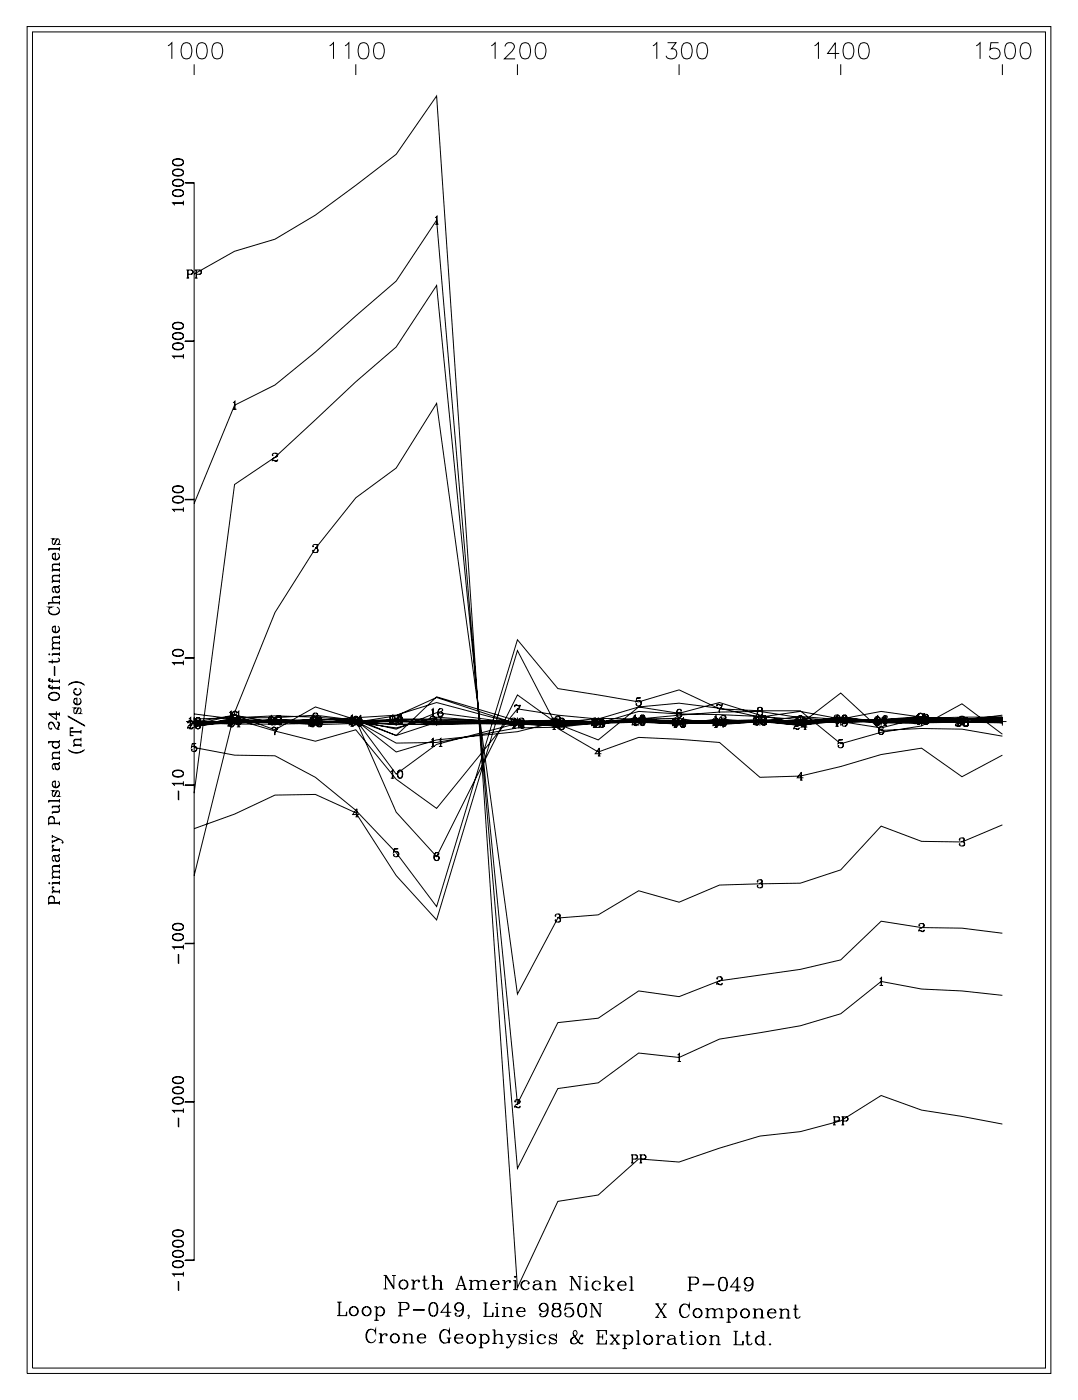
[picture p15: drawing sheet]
<svg xmlns="http://www.w3.org/2000/svg" width="215mm" height="279mm" viewBox="0 0 215 279" stroke-linecap="round" stroke-linejoin="round" font-family="sans-serif">
<g fill="none" stroke="#000" stroke-width=".2">
<path d="M5.4 5.3h204v268.5h-204zM6.5 6.4h201.9v266.3h-201.9zM33.5 9.1l.7-.6v3.2M36.5 8.7a1.05 1.05 0 0 1 1.6 .4 2.68 2.68 0 0 1-.3 2.5 1.06 1.06 0 0 1-1.6-.5 2.69 2.69 0 0 1 .3-2.4zM38.7 12.8v2.2M39.6 8.7a1.05 1.05 0 0 1 1.6 .4 2.69 2.69 0 0 1-.4 2.5 1.06 1.06 0 0 1-1.5-.5 2.68 2.68 0 0 1 .3-2.4zM42.7 8.7a1.05 1.05 0 0 1 1.5 .4 2.63 2.63 0 0 1-.3 2.5 1.05 1.05 0 0 1-1.5-.5 2.71 2.71 0 0 1 .3-2.4zM65.7 9.1l.8-.6v3.2M68.8 9.1l.7-.6v3.2M70.9 12.8v2.2M71.8 8.7a1.05 1.05 0 0 1 1.6 .4 2.68 2.68 0 0 1-.3 2.5 1.06 1.06 0 0 1-1.6-.5 2.68 2.68 0 0 1 .3-2.4zM74.9 8.7a1.05 1.05 0 0 1 1.5 .4 2.63 2.63 0 0 1-.3 2.5 1.06 1.06 0 0 1-1.5-.5 2.73 2.73 0 0 1 .3-2.4z"/>
<path d="M97.9 9.1l.8-.6v3.2M100.7 9.3a.84 .84 0 0 1 .6-.8h.6a.79 .79 0 0 1 .5 1.2l-1.9 2h2.2M103.1 12.8v2.2M104 8.7a1.05 1.05 0 0 1 1.6 .4 2.68 2.68 0 0 1-.3 2.5 1.06 1.06 0 0 1-1.6-.5 2.68 2.68 0 0 1 .3-2.4zM107.1 8.7a1.05 1.05 0 0 1 1.5 .4 2.63 2.63 0 0 1-.3 2.5 1.06 1.06 0 0 1-1.5-.5 2.73 2.73 0 0 1 .3-2.4zM130.1 9.1l.8-.6v3.2M133 8.5h1.7l-.9 1.2a1.03 1.03 0 0 1 1.1 1.2 1.03 1.03 0 0 1-1.4 .8l-.5-.1-.3-.5M135.3 12.8v2.2M136.3 8.7a1.05 1.05 0 0 1 1.5 .4 2.68 2.68 0 0 1-.3 2.5 1.06 1.06 0 0 1-1.5-.5 2.68 2.68 0 0 1 .3-2.4zM139.3 8.7a1.05 1.05 0 0 1 1.6 .4 2.63 2.63 0 0 1-.3 2.5 1.06 1.06 0 0 1-1.6-.5 2.73 2.73 0 0 1 .3-2.4zM162.3 9.1l.8-.6v3.2M167.2 10.7h-2.3l1.6-2.2v3.2"/>
<path d="M167.6 12.8v2.2M168.5 8.7a1.05 1.05 0 0 1 1.5 .4 2.68 2.68 0 0 1-.3 2.5 1.06 1.06 0 0 1-1.5-.5 2.68 2.68 0 0 1 .3-2.4zM171.5 8.7a1.05 1.05 0 0 1 1.6 .4 2.63 2.63 0 0 1-.3 2.5 1.06 1.06 0 0 1-1.6-.5 2.73 2.73 0 0 1 .3-2.4zM194.6 9.1l.7-.6v3.2M199 8.5h-1.5l-.2 1.4a1.14 1.14 0 0 1 1.7 0 1.14 1.14 0 0 1-.2 1.7 1.14 1.14 0 0 1-1.6-.5M199.8 12.8v2.2M200.7 8.7a1.05 1.05 0 0 1 1.5 .4 2.68 2.68 0 0 1-.3 2.5 1.06 1.06 0 0 1-1.5-.5 2.68 2.68 0 0 1 .3-2.4zM203.8 8.7a1.05 1.05 0 0 1 1.5 .4 2.63 2.63 0 0 1-.3 2.5 1.06 1.06 0 0 1-1.5-.5 2.73 2.73 0 0 1 .3-2.4zM34.4 38.6a.97 .97 0 0 0 1.2 .6l.5-.1a.67 .67 0 0 0 .5-.6 .67 .67 0 0 0-.5-.6 1.81 1.81 0 0 0-1.6 .2 .58 .58 0 0 0 .3 .9 1.27 1.27 0 0 0 1.7-.4M34.4 38.4a1.36 1.36 0 0 1 2.1 0M34.4 36.5a1.17 1.17 0 0 0 1.7 .5 .66 .66 0 0 0 .5-.6 .66 .66 0 0 0-.5-.6 1.74 1.74 0 0 0-1.6 .2 .58 .58 0 0 0 .3 .9 1.26 1.26 0 0 0 1.7-.4M34.4 36.3a1.38 1.38 0 0 1 2.1 0"/>
<path d="M34.4 34.5a.97 .97 0 0 0 1.2 .6l.5-.1a.67 .67 0 0 0 .5-.6 .67 .67 0 0 0-.5-.6 1.8 1.8 0 0 0-1.6 .2 .58 .58 0 0 0 .3 .9 1.27 1.27 0 0 0 1.7-.4M34.4 34.3a1.36 1.36 0 0 1 2.1 0M34.4 32.4a1.17 1.17 0 0 0 1.7 .6 .66 .66 0 0 0 .5-.7 .66 .66 0 0 0-.5-.6 1.74 1.74 0 0 0-1.6 .2 .58 .58 0 0 0 .3 1 1.26 1.26 0 0 0 1.7-.5M34.4 32.2a1.36 1.36 0 0 1 2.1 0M36.9 36.4l1.7 .1zM37.1 36.4h1.6v214.8h-1.6M34.5 40.5h2M36.5 40.4h-2.1l.4 .5M36.5 40v.9M37.2 53.8h.9a.42 .42 0 0 1 .4 .4 .42 .42 0 0 1-.4 .5h-.6M37.2 55.4h.5M37.4 53.8v1.6"/>
<path d="M37.5 53.8v1.6M38.1 53.8l.3 .3-.1 .4-.2 .2M38.7 54.6l8-4.5 8.1-2.4 8.1-4.8 8-6 8.1-6.1 8-11.7 16.1 237.5 8.1-17.1 8-1.3 8.1-7.2 8 .6 8.1-2.8 8-2.4 8.1-.8 8.1-2.2 8-5 8.1 2.9 8 1.2 8.1 1.5M38.8 53.8h1a.42 .42 0 0 1 .4 .4 .42 .42 0 0 1-.4 .5h-.6M38.8 55.4h.6M39.1 53.8v1.6M39.2 53.8v1.6M39.8 53.8l.3 .3-.1 .4-.2 .2M86.7 43.4l.4-.3v1.6M86.7 44.7h.7M87 43.2v1.5M34.4 69.1a1.17 1.17 0 0 0 1.7 .5 .66 .66 0 0 0 .5-.6 .66 .66 0 0 0-.5-.6 1.8 1.8 0 0 0-1.6 .2 .58 .58 0 0 0 .3 .9 1.27 1.27 0 0 0 1.7-.4"/>
<path d="M34.4 68.9a1.36 1.36 0 0 1 2.1 0M34.4 67.1a.97 .97 0 0 0 1.2 .6l.5-.1a.66 .66 0 0 0 .5-.6 .66 .66 0 0 0-.5-.6 1.74 1.74 0 0 0-1.6 .2 .57 .57 0 0 0 .3 .9 1.26 1.26 0 0 0 1.7-.4M34.4 66.9a1.38 1.38 0 0 1 2.1 0M34.4 65a1.17 1.17 0 0 0 1.7 .5 .66 .66 0 0 0 .5-.6 .66 .66 0 0 0-.5-.6 1.83 1.83 0 0 0-1.6 .2 .58 .58 0 0 0 .3 1 1.26 1.26 0 0 0 1.7-.5M34.4 64.8a1.36 1.36 0 0 1 2.1 0M34.5 71.1h2M36.5 71h-2.1l.4 .5M36.5 70.6v.9M36.9 68h1.7zM34.4 99.7a1.17 1.17 0 0 0 1.7 .5 .66 .66 0 0 0 .5-.6 .66 .66 0 0 0-.5-.6 1.72 1.72 0 0 0-1.6 .2 .58 .58 0 0 0 .3 .9 1.26 1.26 0 0 0 1.7-.4M34.4 99.5a1.38 1.38 0 0 1 2.1 0M34.4 97.6a.97 .97 0 0 0 1.2 .6l.5-.1a.67 .67 0 0 0 .5-.6 .67 .67 0 0 0-.5-.6 1.83 1.83 0 0 0-1.6 .2 .58 .58 0 0 0 .3 .9 1.26 1.26 0 0 0 1.7-.4"/>
<path d="M34.4 97.4a1.36 1.36 0 0 1 2.1 0M36.9 99.5l1.7 .1zM46.4 80.3l.4-.3v1.6M46.4 81.6h.7M46.7 80.1v1.5M54.3 90.6v.2v-.1a.55 .55 0 0 1 .5-.4 .55 .55 0 0 1 .5 .5l-.3 .3a.78 .78 0 0 0-.7 .8M55 90.3l.3 .3a.6 .6 0 0 1-.6 .7M55.3 91.7l-.2 .2-.8-.1M55.3 91.6l-.1 .3-.7-.2M9.7 109.5h2.1M10.4 111a.75 .75 0 0 0 .7 .5 .75 .75 0 0 0 .7-.5M10.4 115.9h1.4"/>
<path d="M10.4 113.6h1.4M10.8 117l.3 1 .4 .2a.65 .65 0 0 0 0-1.2M11 117.7a.42 .42 0 0 0 .4 .4 .42 .42 0 0 0 .4-.4M11 110.4l-.5 .1M11.4 107.4l-.5 1h-.4a.7 .7 0 0 1 .1-.9l.2-.1h-.4l.2 .1M11.5 110.3a.72 .72 0 0 1 .2 1.1 .72 .72 0 0 1-1.1 0 .72 .72 0 0 1 .2-1.1h.2v1.2M11.6 108.4l.2 .1h-.4l.2-.1a.69 .69 0 0 0 .1-.9l-.4-.1-.6 1.1M11.8 119h-1.1a.65 .65 0 0 0 0 1.1M11.8 119.1h-1.1l-.3 .3M11.8 116.7l-.3 .2h-.7l-.3 .2a.7 .7 0 0 0 .1 .9v-.1M11.8 116.6l-.3 .4h-.9M11.8 114.7h-1.1a.65 .65 0 0 0 0 1.1"/>
<path d="M11.8 114.8h-1.1l-.3 .3M11.8 112.4h-1.1a.66 .66 0 0 0 0 1.1M11.8 112.5h-1.1l-.3 .3M11.8 109v.8M11.8 112.1v.7M11.8 113.2v.8M11.8 114.4v.7M11.8 115.5v.7M11.8 118.7v.7M11.8 119.8v.7M11.8 113.5h-1.4v.5M11.8 115.8h-1.4v.4"/>
<path d="M11.8 109.3h-2.1v.5M34.5 101.6h2M36.5 101.5h-2.1l.4 .5M36.5 101.1v.9M38.7 100.4l8-19.6 8.1-4.1 8.1-6.5 16.1-14.2 8-12.1 16.1 189 8.1-15.9 8-1.2 8.1-5.9 8 .9 8.1-3.7 16.1-2.6 8.1-2.4 8-6.5 8.1 1.5 8 .4 8.1 .9M62.4 108.8l.1 .1h-.2a.51 .51 0 0 1 .5-.4 .51 .51 0 0 1 .5 .5l-.1 .1-.4 .1M63 108.5l.2 .1a.39 .39 0 0 1-.2 .6l.2 .1a.44 .44 0 0 1 .2 .5 .44 .44 0 0 1-.4 .3h-.5l-.2-.3 .1-.1v.1M63.2 109.4l.1 .4-.3 .3M9.7 138.9a1.11 1.11 0 0 0 1.2 .7 1.11 1.11 0 0 0 .9-.9 1.11 1.11 0 0 0-1.1-.7 1.11 1.11 0 0 0-1 .9 1.23 1.23 0 0 0 2.1 0M9.7 138.7a1.23 1.23 0 0 1 2.1 0M9.7 136.9l.3 .2h1.8M9.7 135.5l.3 .2h1.8"/>
<path d="M9.7 130.4h.2l-.1 .1zM9.7 121.8a1.21 1.21 0 0 0 2.1 0M9.7 120.2h2.1M9.8 136.7l.1 .1 .1-.1h-.3l.1 .4 .2 .1h1.8M9.8 135.3h.2l-.1-.1-.2 .1 .1 .4 .2 .1h1.8M10.4 125.5a.75 .75 0 0 0 .7 .5 .75 .75 0 0 0 .7-.5M10.4 131.4v.9M10.4 135.3v.9M10.4 136.7v.8M10.4 130.4h1.4M10.4 129.3h1.4M10.8 132.9l.1 1.7z"/>
<path d="M11 124.9l-.5 .1M11.3 121a.79 .79 0 0 1 .5 .9 .79 .79 0 0 1-.8 .6 .94 .94 0 0 1-1-.2 .94 .94 0 0 1-.2-1l.2-.2-.3-.1h.6l-.3 .1M11.5 131.1a.43 .43 0 0 1 .2 .8l-2 .1M11.5 124.8a.71 .71 0 0 1 .2 1.1 .71 .71 0 0 1-1.1 0 .71 .71 0 0 1 .2-1.1h.2v1.2M11.8 131.7l-.4 .2h-1.7M11.8 128.1h-1.1a.66 .66 0 0 0 0 1.1M11.8 128.2h-1.1l-.3 .3M11.8 127h-1.1a.65 .65 0 0 0 0 1.1M11.8 127h-1.1l-.3 .4M11.8 126.6v.8M11.8 127.8v.7M11.8 128.9v.7"/>
<path d="M11.8 130v.7M11.8 135.4v.8M11.8 136.8v.7M11.8 129.2h-1.4v.4M11.8 130.3h-1.4v.4M11.8 120.1h-2.1v.4M13.6 136.6a2.2 2.2 0 0 1 3.3 0M13.8 136.4l.4-.2a2.63 2.63 0 0 1 2.5 .2M14.7 139.9a.75 .75 0 0 0 .7 .5 .75 .75 0 0 0 .7-.5M14.7 137.9a.75 .75 0 0 0 .7 .6 .75 .75 0 0 0 .7-.6M15.3 139.3l-.5 .1M15.8 139.2a.71 .71 0 0 1 .2 1 .71 .71 0 0 1-1.1 0 .71 .71 0 0 1 .2-1h.2v1.2"/>
<path d="M15.8 137.2a.72 .72 0 0 1 .2 1.1 .72 .72 0 0 1-1.1 0 .72 .72 0 0 1 .2-1.1v.2l-.1-.1M34.4 130.2a.97 .97 0 0 0 1.2 .6l.5-.1a.66 .66 0 0 0 .5-.6 .66 .66 0 0 0-.5-.6 1.74 1.74 0 0 0-1.6 .2 .57 .57 0 0 0 .3 .9 1.26 1.26 0 0 0 1.7-.4M34.4 130a1.38 1.38 0 0 1 2.1 0M34.5 132.2h2M36.5 132.1h-2.1l.4 .5M36.5 131.7v.9M36.9 131.1l1.7 .1zM126.9 139.2l.8-.1h-.8l-.2 .8a.57 .57 0 0 1 .9-.3 .57 .57 0 0 1 0 .9 .57 .57 0 0 1-.9-.2l.1-.1v.2M127.4 139.6l.1 .1a.56 .56 0 0 1 .2 .6 .56 .56 0 0 1-.3 .4M9.7 144.4l.1-.2a.47 .47 0 0 1 .7-.1l.4 .7M9.7 159.7h2.1M9.9 142.4h1.9"/>
<path d="M10.1 145.2h.1v.2a.73 .73 0 0 1-.5-.8 .73 .73 0 0 1 .6-.7l.4 .4a1.06 1.06 0 0 0 1.1 1.1M10.4 156.4a.75 .75 0 0 0 .7 .5 .75 .75 0 0 0 .7-.5M10.4 148.5a.75 .75 0 0 0 .7 .5 .75 .75 0 0 0 .7-.5M10.4 151.2h1.4M10.7 147.9a.68 .68 0 0 0-.1 1 .68 .68 0 0 0 1 0 .68 .68 0 0 0-.1-1M10.8 152.3l.3 1 .4 .1a.65 .65 0 0 0 0-1.1M11 155.8l-.5 .1M11 153a.42 .42 0 0 0 .4 .3 .42 .42 0 0 0 .4-.3M11.2 141.8v1.6l-1.5-1.1h2.1M11.3 143.9l.5 .2v.4l-.3 .5M11.4 157.6l-.5 1h-.4a.7 .7 0 0 1 .1-.9l.2-.1h-.4l.2 .1M11.5 155.7a.72 .72 0 0 1 .2 1.1 .72 .72 0 0 1-1.1 0 .72 .72 0 0 1 .2-1.1h.2v1.2"/>
<path d="M11.5 143.9l.2 .3-.2 .8 .1 .4M11.6 158.6l.2 .1h-.4l.4-.4v-.4l-.2-.3h-.3l-.6 1.1M11.8 152l-.3 .2-.9 .1a.69 .69 0 0 0 0 1v-.1M11.8 151.9l-.1 .3-.2 .1h-.9M11.8 150h-1.1a.66 .66 0 0 0 0 1.1M11.8 150.1h-1.1l-.3 .3M11.8 142v.7M11.8 147.5v.4h-2.1M11.8 149.6v.8M11.8 150.8v.7M11.8 159.3v.7M11.8 151.1h-1.4v.4"/>
<path d="M11.8 159.6h-2.1v.4M11.8 147.8h-2.1v.4M13.6 149.4a2.21 2.21 0 0 0 3.3 0M13.6 142.7l3.3 2zM13.8 149.6l.4 .2a2.64 2.64 0 0 0 2.5-.2M14 145.2l.6-.1h-.6v1.5h.6l-.6-.1M14 145.9h2.1M14 145.8h2.1M14.7 148.6h1.4M15.7 141.1l-.6 1.1h-.2l-.2-.3 .1-.6 .3-.2h-.4l.2 .1M15.9 142.1l.2 .1h-.4l.4-.4v-.4l-.2-.3h-.3l-.6 1.1M16.1 147.4h-1.1a.65 .65 0 0 0 0 1.1"/>
<path d="M16.1 147.4h-1.1l-.3 .4M16.1 148.5h-1.4v.4M16.1 145.5v.7M16.1 147v.8M16.1 148.2v.7M34.4 154.3a.97 .97 0 0 0 1.2 .6l.5-.1a.66 .66 0 0 0 .5-.6 .66 .66 0 0 0-.5-.6 1.72 1.72 0 0 0-1.6 .2 .57 .57 0 0 0 .3 .9 1.27 1.27 0 0 0 1.7-.4M34.4 154.1a1.38 1.38 0 0 1 2.1 0M34.5 156.2h2M35.5 157.7l.1 1.7zM36.5 156.1h-2.1l.4 .5M36.5 155.7v.9M36.9 156.4l1.7 .1z"/>
<path d="M37.1 143.8h2.4M37.5 143.9v.1h-.1a.55 .55 0 0 1 .6-.4 .55 .55 0 0 1 .5 .5l-.3 .3a.79 .79 0 0 0-.8 .9M37.6 143.3l.4-.3v1.6M37.6 143.9l.4-.3v1.7M37.6 144.6h.7M37.6 145.3h.7M37.9 143.1v2.2M38.1 143.6l.2 .2 .1 .3-.6 .5M38.3 148.3l.8-.1h-.8l-.1 .8a.57 .57 0 0 1 .8-.3 .57 .57 0 0 1 0 .9 .57 .57 0 0 1-.8-.2v-.1v.2M38.5 145l-.3 .2-.6-.2-.2 .1M38.5 144.9l-.2 .4-.7-.3M38.7 143.8h161.1"/>
<path d="M38.7 158.1l8-61.5 8.1-5.5 16.1-15 8.1-6.9 8-12.3 16.1 163.1 8.1-16.2 8-.9 8.1-5.4 8 1.1 8.1-3.1 16.1-2.3 8.1-1.9 8-7.7 8.1 1.3 8 .1 8.1 1M38.7 144.5l8-1.9 8.1 2.9 8.1-4.6 8 2.5 8.1 18.5 8 8.8 16.1-32.2 8.1 5.8 8 3.2 8.1-6.6 8 1.3 8.1-2.2 8 2.6 8.1 1.7 8.1-6.2 8 7.5 8.1-.4 8 .1 8.1 1.4M38.7 142.3l8 1 8.1 2.4 8.1 2 8-2.2 8.1 9.8 8 5.8 16.1-19.8 8.1 1.3 8 .7 8.1-2.4 8-.7 8.1 1 8 1.7 8.1-1.1 8.1 1.5 8-1.5 8.1 1.1 8 .4 8.1-.1M38.7 143v1.6M38.8 148.7l.1 .1a.56 .56 0 0 1 .3 .5 .56 .56 0 0 1-.4 .5M39.1 143.7l.7-.1h-.7l-.2 .8a.58 .58 0 0 1 .9-.2 .58 .58 0 0 1 0 .9 .58 .58 0 0 1-.9-.2l.1-.1v.1M39.4 143a.93 .93 0 0 0 0 1.6h.1a.94 .94 0 0 0 0-1.6h-.1a1.04 1.04 0 0 0 0 1.6M39.4 143.6a.92 .92 0 0 0 0 1.7h.1a.93 .93 0 0 0 0-1.7h-.1a1.04 1.04 0 0 0 0 1.7M39.5 143a1.04 1.04 0 0 1 0 1.6M39.5 143.6a1.04 1.04 0 0 1 0 1.7l.4-.5-.1-.4-.3-.2M45.5 143.6h.1h-.2a.55 .55 0 0 1 .6-.4 .55 .55 0 0 1 .5 .5l-.3 .3a.78 .78 0 0 0-.8 .9M45.7 142.1l.4-.4v1.7"/>
<path d="M45.7 143.2l.4-.3v1.6M45.7 143.4h.7M45.7 144.5h.7M45.9 143.8h1.7M46 141.8v2.7M46.1 143.3l.3 .1v.3l-.6 .5M46.5 144.6l-.2 .2-.9-.1M46.5 144.5l-.1 .4-.7-.3M46.7 141.7a.97 .97 0 0 0 0 1.7M46.7 143v1.6M46.8 142.4l.4 .4-.1 .3-.3 .3M47.1 142v.1l.1-.1a.51 .51 0 0 0-.5-.2 .51 .51 0 0 0-.4 .3 .83 .83 0 0 0 .4 1.3 .5 .5 0 0 0 .6-.4 .5 .5 0 0 0-.4-.6 .5 .5 0 0 0-.6 .4"/>
<path d="M47.2 142.1l.4-.4v1.7M47.2 143.6l.4-.3v1.6M47.2 143.4h.7M47.2 144.9h.7M47.5 142.9a.98 .98 0 0 0-.1 1.6M47.5 141.8v3.1M47.6 143.5l.4 .5-.1 .3-.3 .2M47.9 143.1v.2l.1-.2a.5 .5 0 0 0-.5-.2 .5 .5 0 0 0-.4 .4 .81 .81 0 0 0 .3 1.2 .5 .5 0 0 0 .6-.4 .5 .5 0 0 0-.4-.6 .5 .5 0 0 0-.5 .5M53.6 143.2l.1 .1h-.2a.55 .55 0 0 1 .6-.4 .55 .55 0 0 1 .5 .4l-.3 .4a.78 .78 0 0 0-.8 .8M53.7 142.9l.4-.3v1.6M53.7 143.1l.4-.3v1.6M53.7 144.2h.7"/>
<path d="M53.7 144.4h.7M54 143.8h1.6M54 142.7v1.7M54.2 142.9l.2 .1 .1 .3-.6 .5M54.3 145.2l.2-.3 .5 .2 .3-.2v.5a1.3 1.3 0 0 0-.5 1.1M54.3 144.9v.5M54.3 145.1l.4-.1 .3 .1M54.6 144.3l-.3 .1-.8-.1M54.6 144.1l-.2 .4-.7-.2M54.8 143v1.6M55 143.1l.3-.3 .5 .2 .3-.2-.1 .4-.4 .8v.4M55 142.8v.4"/>
<path d="M55.1 142.9v.2l-.1-.1a.55 .55 0 0 1 .6-.4 .55 .55 0 0 1 .5 .5l-.3 .3a.81 .81 0 0 0-.8 .8M55.1 142.9l.3-.1 .4 .2M55.1 143.2v.1h-.1a.55 .55 0 0 1 .6-.4 .55 .55 0 0 1 .5 .4l-.3 .4a.79 .79 0 0 0-.8 .8M55.3 145.4a1.14 1.14 0 0 0-.6 1.1M55.7 142.6l.3 .2v.3l-.6 .5M55.7 142.9l.3 .1v.3l-.6 .5M56 143.2a1.15 1.15 0 0 0-.5 1.2M56.1 144l-.2 .2-.6-.2-.3 .1M56.1 143.9l-.1 .3-.7-.2M56.1 144.3l-.2 .1-.9-.1M56.1 144.1l-.1 .4-.7-.2M61.6 143.6h.1h-.1a.55 .55 0 0 1 .5-.3 .55 .55 0 0 1 .5 .4l-.3 .3a.78 .78 0 0 0-.7 .9"/>
<path d="M61.8 143.2l.4-.3v1.6M61.8 143.4l.4-.3v1.7M61.8 144.8h.7M61.8 144.5h.7M62 143.8h1.7M62.1 143v1.8M62.2 143.3l.3 .1v.3l-.6 .5M62.6 144.6l-.2 .2-.8-.1M62.6 144.5l-.1 .4-.7-.3M62.7 142.1l-.2 .1-.1 .4a.55 .55 0 0 0 .9 0v-.2a.56 .56 0 0 0-.8-.2v.4l.2 .2M62.7 142.8l-.4 .3a.53 .53 0 0 0 .7 .7 .53 .53 0 0 0 .2-.9l-.2-.1M62.7 142.8l-.3 .3 .1 .5 .2 .1"/>
<path d="M62.9 143v1.6M63 142.1l.2 .3v.3l-.2 .1M63 142.8l.3 .3-.1 .5-.2 .1M63.2 143.2v.1l-.1-.1 .1-.2a.59 .59 0 0 1 .9 .1l-.1 .4-.5 .1M63.2 143.6v.1l-.1-.1 .1-.3a.6 .6 0 0 1 .9 .2l-.1 .4-.5 .1M63.5 143.1l-.3 .1v.4a.54 .54 0 0 0 .9 0v-.2a.54 .54 0 0 0-.8-.2l-.1 .4 .3 .2M63.5 143.8l-.4 .3a.53 .53 0 0 0 .6 .7 .53 .53 0 0 0 .3-.9l-.2-.1M63.5 143.8l-.3 .3v.5l.3 .2M63.8 142.9l.1 .1a.39 .39 0 0 1-.1 .6l.1 .1a.44 .44 0 0 1 .3 .4 .44 .44 0 0 1-.4 .4l-.6-.1-.1-.2 .1-.2v.2M63.8 143.1l.2 .3v.2l-.2 .2M63.8 143.8l.3 .3-.1 .5-.2 .2M63.8 143.3l.2 .2-.1 .4-.1 .1h.1a.45 .45 0 0 1 .3 .5 .45 .45 0 0 1-.4 .4 .54 .54 0 0 1-.7-.3l.1-.2v.2"/>
<path d="M64 143.7l.1 .5-.3 .3M64 144.1l.1 .5-.3 .3M69.7 143.3l.1 .1h-.2a.55 .55 0 0 1 .6-.4 .55 .55 0 0 1 .5 .5l-.3 .3a.79 .79 0 0 0-.8 .8M69.8 142.8l.4-.3v1.6M69.8 143.4l.4-.3v1.7M69.8 144.8h.7M70.1 143.8h1.6M70.1 142.6v2.2M70.3 143l.2 .2 .1 .3-.6 .4M70.7 144.4l-.3 .2-.8-.1M70.7 144.2l-.2 .4-.7-.2M70.8 142.8h-.1a.5 .5 0 0 0-.2 .5 .5 .5 0 0 0 .3 .5"/>
<path d="M70.9 143v1.6M71 142.8a.97 .97 0 0 1-.1 1.6M71.4 143.3a.52 .52 0 0 1-.7 .4 .52 .52 0 0 1-.3-.8 .52 .52 0 0 1 .8-.1 .87 .87 0 0 1 .3 1 .87 .87 0 0 1-.8 .6l-.3-.3 .1-.1v.1h-.7M71.6 143.1l-.3 .3v.5l.3 .2h.5M71.6 144.6h.5M71.8 143.1a.97 .97 0 0 1-.1 1.7M71.8 142.7v1.9M71.9 143l-.8 1.2h1.2M72.1 143.7a.51 .51 0 0 1-.7 .4 .51 .51 0 0 1-.2-.8 .51 .51 0 0 1 .8-.1 .83 .83 0 0 1 .2 1 .83 .83 0 0 1-.9 .5v-.3v.1M72.3 143.7h-1.2l.8-1.2v2.1M77.7 143.1h.1h-.1a.55 .55 0 0 1 .5-.4 .55 .55 0 0 1 .5 .5l-.3 .3a.77 .77 0 0 0-.7 .9M77.9 153.8l.4-.3v1.6"/>
<path d="M77.9 142.8l.4-.3v1.6M77.9 155.1h.7M78.1 143.8h1.7M78.2 142.6v1.5M78.2 153.6v1.5M78.4 142.8l.2 .1 .1 .3-.7 .5M78.7 144.1l-.2 .2-.8-.1M78.7 144l-.1 .4-.7-.3h.7M79 143v1.6M79.4 142.6l.7-.1h-.7l-.2 .8a.58 .58 0 0 1 .9-.2 .58 .58 0 0 1 0 .9 .58 .58 0 0 1-.9-.2l.1-.1v.1M79.7 153.5a.93 .93 0 0 0 0 1.6h.1a.94 .94 0 0 0 0-1.6h-.1a1.05 1.05 0 0 0 0 1.6M79.7 142.8a.93 .93 0 0 0 0 1.6h.1a.94 .94 0 0 0 0-1.6h-.1a1.05 1.05 0 0 0 0 1.6"/>
<path d="M79.8 153.5a1.05 1.05 0 0 1 0 1.6M79.8 143l.4 .5-.1 .4-.3 .2M79.8 142.8a1.05 1.05 0 0 1 0 1.6M85.8 143.1h.1h-.2a.55 .55 0 0 1 .6-.4 .55 .55 0 0 1 .5 .5l-.3 .3a.77 .77 0 0 0-.8 .9M85.9 147.5l.4-.3v1.6M85.9 141.6l.4-.4v1.7M85.9 148.8h.7M85.9 142.9h.7M86.2 143.8h1.6M86.3 141.3v1.6M86.3 147.3v1.5M86.4 142.8l.2 .1 .1 .3-.6 .5"/>
<path d="M86.8 144.1l-.2 .2-.9-.1M86.8 144l-.2 .4-.7-.3M87 143v1.6M87.5 147.5l.4-.3v1.6M87.5 143.1l.4-.3v1.6M87.5 148.8h.7M87.5 144.4h.7M87.8 141.2a.99 .99 0 0 0-.1 1.7M87.8 142.8v1.6M87.8 147.3v1.5M87.9 141.9l.3 .4v.3l-.3 .3M88.2 141.5v.1v-.1a.5 .5 0 0 0-.5-.3 .5 .5 0 0 0-.4 .4 .82 .82 0 0 0 .4 1.3 .5 .5 0 0 0 .6-.4 .5 .5 0 0 0-.4-.6 .5 .5 0 0 0-.6 .4"/>
<path d="M101.9 143.4v.2l-.1-.1a.55 .55 0 0 1 .6-.4 .55 .55 0 0 1 .5 .5l-.3 .3a.79 .79 0 0 0-.8 .9M102.1 143.8l.3-.3v1.6M102.1 145.1h.6M102.3 143.8h1.6M102.4 143.6v1.5M102.5 143.1l.2 .2 .1 .3-.6 .5M102.6 140.8l.2-.3 .5 .2 .4-.2-.1 .5a1.3 1.3 0 0 0-.5 1.1M102.6 140.5v.5M102.7 140.6h.3l.3 .1M102.9 144.5l-.2 .2-.6-.2-.3 .1M102.9 144.4l-.2 .4-.6-.3M103.1 143v1.6"/>
<path d="M103.3 143.8l.3-.3 .5 .2 .3-.2-.1 .5-.4 .7v.4M103.3 143.5v.5M103.4 143.8v.2l-.1-.1a.55 .55 0 0 1 .6-.4 .55 .55 0 0 1 .5 .5l-.3 .3a.8 .8 0 0 0-.8 .8M103.4 143.7l.3-.1 .4 .1M103.4 143.4v.2l-.1-.1a.55 .55 0 0 1 .6-.4 .55 .55 0 0 1 .5 .5l-.3 .3a.81 .81 0 0 0-.8 .9M103.6 141a1.14 1.14 0 0 0-.6 1.1M104 143.5l.3 .2v.3l-.6 .4M104 143.1l.3 .2v.3l-.6 .5M104.3 144a1.15 1.15 0 0 0-.5 1.1M104.4 144.9l-.2 .2-.9-.1M104.4 144.7l-.1 .4-.7-.2M104.4 144.5l-.2 .2-.6-.2-.3 .1"/>
<path d="M104.4 144.4l-.1 .4-.7-.3M110 143.4v.2l-.1-.1a.55 .55 0 0 1 .6-.4 .55 .55 0 0 1 .5 .5l-.4 .3a.79 .79 0 0 0-.7 .9M110.1 143.6l.4-.3v1.6M110.1 144.1l.4-.3v1.6M110.1 144.9h.7M110.1 145.4h.7M110.4 143.8h1.6M110.4 143.3v2.1M110.6 143.1l.2 .2 .1 .3-.6 .5M111 144.5l-.3 .2-.6-.2-.2 .1M111 144.4l-.2 .4-.7-.3M111 142.8h-.2l-.1 .4a.54 .54 0 0 0 .9 0v-.2a.53 .53 0 0 0-.7-.2l-.1 .4 .2 .3"/>
<path d="M111 143.5l-.4 .3a.53 .53 0 0 0 .7 .6 .53 .53 0 0 0 .3-.9h-.3M111 143.5l-.3 .3 .1 .4 .2 .2M111.2 143v1.6M111.3 142.8a.39 .39 0 0 1 .2 .6l-.2 .1M111.3 143.5l.3 .3v.4l-.3 .2M111.5 143.6v.1l-.1-.1 .2-.3a.6 .6 0 0 1 .8 .2l-.1 .4-.4 .1M111.5 143.4v.2l-.1-.2 .2-.2a.6 .6 0 0 1 .8 .2l-.1 .4h-.4M111.8 143.8l-.2 .1-.1 .3a.53 .53 0 0 0 .9 0v-.2a.54 .54 0 0 0-.8-.1v.3l.2 .3M111.8 144.5l-.4 .3a.53 .53 0 0 0 .6 .6 .53 .53 0 0 0 .3-.9h-.2M111.8 144.5l-.3 .3v.3l.3 .3M112.1 143.3l.2 .2v.4l-.2 .1h.2a.45 .45 0 0 1 .2 .5 .45 .45 0 0 1-.4 .4 .54 .54 0 0 1-.7-.3l.1-.2v.2M112.1 143.8l.2 .2v.4l-.2 .1"/>
<path d="M112.1 144.5l.3 .3v.3l-.3 .3M112.1 143.1l.2 .3v.2l-.2 .2 .2 .1a.45 .45 0 0 1 .2 .5 .45 .45 0 0 1-.4 .4l-.5-.1-.2-.3 .1-.1v.1M112.3 144.1l.1 .5-.3 .3M112.3 144l.1 .4-.3 .4M118 143.4v.2l-.1-.1a.55 .55 0 0 1 .6-.4 .55 .55 0 0 1 .5 .5l-.3 .3a.79 .79 0 0 0-.8 .9M118.2 143.4l.3-.3v1.7M118.2 143.7l.3-.3v1.6M118.2 144.8h.6M118.2 145h.6M118.4 143.8h1.7M118.5 143.2v1.8M118.6 143.1l.2 .2 .1 .3-.6 .5"/>
<path d="M119 144.5l-.2 .2-.6-.2-.3 .1M119 144.4l-.2 .4-.6-.3M119.2 143.4l-.4 .5v.3l.4 .2M119.2 150.7h.5M119.2 143v1.6M119.3 143.4a.96 .96 0 0 1-.1 1.6M119.4 149.2v1.5M119.7 143.9a.52 .52 0 0 1-.7 .4 .52 .52 0 0 1-.3-.7 .52 .52 0 0 1 .8-.1 .87 .87 0 0 1 .3 .9 .87 .87 0 0 1-.8 .6l-.2-.2v-.2v.2M119.8 150.2h-1.2l.9-1.1v1.6M119.9 143.4l-.4 .5 .1 .3 .3 .2M119.9 144.8h.6M120.1 143.4a.97 .97 0 0 1-.1 1.6"/>
<path d="M120.2 143.3v1.5M120.5 143.9a.52 .52 0 0 1-.7 .4 .52 .52 0 0 1-.3-.7 .52 .52 0 0 1 .8-.1 .87 .87 0 0 1 .3 .9 .87 .87 0 0 1-.8 .6l-.3-.2 .1-.2v.2M120.6 144.3h-1.2l.8-1.2v1.7M126.1 143.3v.1h-.1a.55 .55 0 0 1 .6-.4 .55 .55 0 0 1 .5 .5l-.4 .3a.79 .79 0 0 0-.7 .8M126.2 142.8l.4-.3v1.6M126.2 143.1l.4-.3v1.6M126.2 144.1h.7M126.5 143.8h1.6M126.5 142.6v1.8M126.7 143l.2 .2 .1 .3-.6 .4M127.1 144.4l-.3 .2-.8-.1M127.1 144.2l-.2 .4-.7-.2h.7"/>
<path d="M127.3 143v1.6M127.7 142.8h.7h-.7l-.2 .7a.57 .57 0 0 1 .9-.2 .57 .57 0 0 1 0 .9 .57 .57 0 0 1-.9-.2l.1-.1v.2M128 142.5a.93 .93 0 0 0 0 1.6h.1a.94 .94 0 0 0 0-1.6h-.1a1.04 1.04 0 0 0 0 1.6M128 143a.93 .93 0 0 0 0 1.6h.1a.94 .94 0 0 0 0-1.6h-.1a1.04 1.04 0 0 0 0 1.6M128.1 142.5a1.04 1.04 0 0 1 0 1.6M128.1 143.3l.4 .5-.1 .3-.3 .3M128.1 143a1.04 1.04 0 0 1 0 1.6M134.1 143.4v.2l-.1-.1a.55 .55 0 0 1 .6-.4 .55 .55 0 0 1 .5 .5l-.3 .3a.79 .79 0 0 0-.8 .9M134.3 143.4l.4-.3v1.7M134.3 143.7l.4-.3v1.6M134.3 144.8h.7M134.3 145h.7"/>
<path d="M134.5 143.8h1.7M134.6 143.2v1.8M134.7 143.1l.3 .2v.3l-.6 .5M135.1 144.5l-.2 .2-.6-.2-.3 .1M135.1 144.4l-.1 .4-.7-.3M135.3 141.4a.96 .96 0 0 0 0 1.6M135.3 143v1.6M135.4 142l.4 .4-.1 .4-.3 .2M135.7 141.6v.2l.1-.2a.56 .56 0 0 0-.7-.2 .56 .56 0 0 0-.3 .7v.4a.52 .52 0 0 0 .6 .6 .52 .52 0 0 0 .4-.7 .52 .52 0 0 0-.7-.3l-.2 .3M135.8 143.4l.4-.3v1.7M135.8 144.8h.7M136.1 143.4a.98 .98 0 0 0-.1 1.6"/>
<path d="M136.1 143.2v1.6M136.2 144l.4 .5-.1 .3-.3 .2M136.5 143.6v.2l.1-.2a.5 .5 0 0 0-.5-.2 .5 .5 0 0 0-.4 .4 .81 .81 0 0 0 .3 1.2 .5 .5 0 0 0 .6-.4 .5 .5 0 0 0-.4-.6 .5 .5 0 0 0-.5 .5M142.2 143.4v.2l-.1-.1a.55 .55 0 0 1 .6-.4 .55 .55 0 0 1 .5 .5l-.3 .3a.79 .79 0 0 0-.8 .9M142.3 142.9l.4-.3v1.6M142.3 143.7l.4-.3v1.6M142.3 144.2h.7M142.3 145h.7M142.6 143.8h1.6M142.6 142.7v2.3M142.8 143.1l.2 .2 .1 .3-.6 .5M142.9 140.7l.2-.3 .5 .2 .3-.2v.4a1.31 1.31 0 0 0-.5 1.2"/>
<path d="M142.9 140.4v.4M142.9 140.5l.3-.1 .4 .2M143.2 144.5l-.3 .2-.6-.2-.2 .1M143.2 144.4l-.2 .4-.7-.3M143.4 143v1.6M143.6 143.7l.3-.3 .5 .2 .3-.2-.1 .5-.4 .7v.4M143.6 143.4v.5M143.7 142.9v.2l-.1-.1a.55 .55 0 0 1 .6-.4 .55 .55 0 0 1 .5 .5l-.3 .3a.81 .81 0 0 0-.8 .8M143.7 143.6l.3-.1 .4 .1M143.7 143.4v.2l-.1-.1a.55 .55 0 0 1 .6-.4 .55 .55 0 0 1 .5 .5l-.3 .3a.81 .81 0 0 0-.8 .9M143.9 140.8a1.15 1.15 0 0 0-.6 1.2M144.3 142.6l.2 .2 .1 .3-.6 .5"/>
<path d="M144.3 143.1l.2 .2 .1 .3-.6 .5M144.6 143.9a1.14 1.14 0 0 0-.5 1.1M144.7 144l-.2 .2-.6-.2-.3 .1M144.7 143.9l-.2 .3-.6-.2M144.7 144.5l-.2 .2-.6-.2-.3 .1M144.7 144.4l-.2 .4-.6-.3M150.2 143.2l.1 .1h-.2a.55 .55 0 0 1 .6-.4 .55 .55 0 0 1 .5 .4l-.3 .4a.78 .78 0 0 0-.8 .8M150.4 142.9l.4-.3v1.6M150.4 143.2l.4-.3v1.6M150.4 144.2h.7M150.4 144.5h.7M150.6 143.8h1.7"/>
<path d="M150.7 142.7v1.8M150.8 142.9l.3 .1v.3l-.6 .5M151.2 144.3l-.2 .1-.9-.1M151.2 144.1l-.1 .4-.7-.2M151.3 141l-.2 .1-.1 .4a.56 .56 0 0 0 .9 0v-.3a.56 .56 0 0 0-.8-.1v.4l.2 .2M151.3 141.7l-.4 .3a.53 .53 0 0 0 .7 .6 .53 .53 0 0 0 .2-.8l-.2-.1M151.3 141.7l-.3 .3v.3l.3 .3M151.4 143v1.6M151.6 141l.2 .2v.4l-.2 .1M151.6 141.7l.3 .3-.1 .4-.2 .2M151.8 142.9v.2l-.1-.2 .1-.2a.6 .6 0 0 1 .9 .2l-.1 .3-.5 .1M151.8 143.2v.1l-.1-.1 .1-.2a.59 .59 0 0 1 .9 .1l-.1 .4-.5 .1"/>
<path d="M152.1 142.9l-.3 .1v.3a.53 .53 0 0 0 .9 0v-.2a.53 .53 0 0 0-.8-.1 .39 .39 0 0 0 .2 .6M152.1 143.6l-.4 .3a.54 .54 0 0 0 .6 .6 .54 .54 0 0 0 .4-.8l-.3-.1M152.1 143.6l-.3 .3v.4l.3 .2M152.4 142.6l.2 .3v.2l-.2 .2 .1 .1a.45 .45 0 0 1 .3 .5 .45 .45 0 0 1-.4 .3h-.6l-.1-.3 .1-.1v.1M152.4 143.6a.39 .39 0 0 0 .1-.6l-.1-.1 .1 .1a.39 .39 0 0 1-.1 .6l.1 .1a.44 .44 0 0 1 .3 .4 .44 .44 0 0 1-.4 .4l-.6-.1-.1-.2 .1-.2v.2M152.4 143.6l.3 .3-.1 .4-.2 .2 .3-.3-.1-.5M152.6 143.5l.1 .4-.3 .3M158.3 144.1l.1 .1h-.2a.55 .55 0 0 1 .6-.4 .55 .55 0 0 1 .5 .4l-.3 .3a.78 .78 0 0 0-.8 .9M158.4 143.4l.4-.3v1.7M158.4 144.8h.7M158.7 143.8h1.6M158.7 143.2v1.6"/>
<path d="M158.9 143.8l.2 .1 .1 .3-.6 .5M159.3 145.2l-.3 .1-.8-.1M159.3 145l-.2 .4-.7-.2M159.4 142.6l-.3 .3a.51 .51 0 0 0 .3 .7M159.4 155.5h.6M159.5 143v1.6M159.6 142.6a.97 .97 0 0 1-.1 1.6M159.7 154v1.5M160 143.2a.52 .52 0 0 1-.7 .4 .52 .52 0 0 1-.3-.8 .52 .52 0 0 1 .8-.1 .83 .83 0 0 1 .2 1 .83 .83 0 0 1-.9 .5v-.3v.1M160.1 155h-1.2l.8-1.1v1.6M160.2 143.1l-.4 .5 .1 .3 .3 .2M160.2 144.8h.5"/>
<path d="M160.2 145.4h.5M160.4 143.1a.97 .97 0 0 1-.1 1.7M160.4 143.3v2.1M160.5 143.8l-.8 1.1h1.2M160.7 143.7a.51 .51 0 0 1-.7 .4 .51 .51 0 0 1-.2-.8 .51 .51 0 0 1 .8-.1 .83 .83 0 0 1 .2 1 .83 .83 0 0 1-.9 .5v-.3v.1M160.9 144.3h-1.2l.8-1.2v2.3M166.3 142.8l.1 .1h-.1a.55 .55 0 0 1 .5-.4 .55 .55 0 0 1 .5 .5l-.3 .3a.79 .79 0 0 0-.7 .8M166.5 142.9l.4-.3v1.6M166.5 143.4l.4-.3v1.7M166.5 144.2h.7M166.5 144.8h.7M166.7 143.8h1.7"/>
<path d="M166.8 142.7v2.1M166.9 142.5l.3 .2v.3l-.6 .4M167.2 147.5l.7-.1h-.7l-.2 .8a.58 .58 0 0 1 .9-.2 .58 .58 0 0 1 0 .9 .58 .58 0 0 1-.9-.2l.1-.1v.1M167.3 143.9l-.2 .1h-.8M167.3 143.7l-.1 .4-.7-.2M167.6 143v1.6M167.6 148l.2 .1a.56 .56 0 0 1 .2 .5 .56 .56 0 0 1-.4 .4M167.9 143.2l.8-.1h-.8l-.1 .8a.58 .58 0 0 1 .9-.2 .58 .58 0 0 1 0 .9 .58 .58 0 0 1-.9-.2l.1-.1v.1M168.2 142.6a.92 .92 0 0 0 0 1.6h.2a.94 .94 0 0 0 0-1.6h-.2a1.04 1.04 0 0 0 0 1.6M168.2 142.5a.93 .93 0 0 0 0 1.6h.2a.94 .94 0 0 0 0-1.6h-.2a1.04 1.04 0 0 0 0 1.6M168.4 142.6a1.04 1.04 0 0 1 0 1.6M168.4 143.7l.4 .4-.1 .4-.3 .3"/>
<path d="M168.4 142.5a1.04 1.04 0 0 1 0 1.6M174.4 143.2v.1h-.1a.55 .55 0 0 1 .6-.4 .55 .55 0 0 1 .5 .4l-.3 .4a.78 .78 0 0 0-.8 .8M174.5 143.3l.4-.3v1.6M174.5 142.9l.4-.3v1.6M174.5 144.6h.7M174.5 144.2h.7M174.8 143.8h1.6M174.8 142.7v1.9M175 142.9l.2 .1 .1 .3-.6 .5M175.4 144.3l-.3 .1-.8-.1M175.4 144.1l-.2 .4-.7-.2M175.6 144.8a.96 .96 0 0 0-.1 1.6"/>
<path d="M175.6 143v1.6M175.7 145.4l.4 .5-.1 .3-.3 .2M176 145v.2l.1-.2a.56 .56 0 0 0-.7-.2 .56 .56 0 0 0-.3 .7v.4a.52 .52 0 0 0 .6 .6 .52 .52 0 0 0 .4-.7 .52 .52 0 0 0-.7-.3l-.3 .4M176.1 143.3l.4-.3v1.6M176.1 143.2l.4-.3v1.6M176.1 144.6h.7M176.1 144.5h.7M176.4 142.6a.98 .98 0 0 0-.1 1.6M176.4 143v1.6M176.5 143.2l.3 .5v.3l-.3 .2M176.8 142.9v.1v-.1a.51 .51 0 0 0-.5-.3 .51 .51 0 0 0-.4 .4 .82 .82 0 0 0 .4 1.2 .5 .5 0 0 0 .6-.3 .5 .5 0 0 0-.4-.6 .5 .5 0 0 0-.6 .4M182.4 143.1h.1h-.1a.55 .55 0 0 1 .5-.4 .55 .55 0 0 1 .5 .5l-.3 .3a.77 .77 0 0 0-.7 .9"/>
<path d="M182.6 142.7l.4-.3v1.6M182.6 142.9l.4-.3v1.6M182.6 144.2h.7M182.6 144h.7M182.8 143.8h1.7M182.9 142.5v1.7M183.1 142.8l.2 .1 .1 .3-.7 .5M183.1 142.4l.3-.3 .5 .3 .3-.3-.1 .5a1.3 1.3 0 0 0-.4 1.1M183.1 142.1v.5M183.2 142.3l.3-.1 .4 .2M183.4 144.1l-.2 .2-.8-.1M183.4 144l-.1 .4-.7-.3"/>
<path d="M183.7 143v1.6M183.9 142.9l.2-.3 .6 .3 .3-.3-.1 .5-.5 .8v.3M183.9 142.6v.5M184 142.7v.1h-.1a.55 .55 0 0 1 .6-.4 .55 .55 0 0 1 .5 .4l-.3 .4a.79 .79 0 0 0-.8 .8M184 142.8l.3-.1 .4 .2M184 143.1v.1l-.1-.1a.55 .55 0 0 1 .6-.4 .55 .55 0 0 1 .5 .5l-.3 .3a.79 .79 0 0 0-.8 .9M184.1 142.6a1.14 1.14 0 0 0-.5 1.1M184.6 142.4l.2 .1 .1 .3-.6 .5M184.6 142.8l.2 .1 .1 .3-.6 .5M184.9 143.1a1.14 1.14 0 0 0-.5 1.1M185 143.8l-.3 .1-.8-.1M185 143.6l-.2 .4-.7-.2"/>
<path d="M185 144.1l-.3 .2-.8-.1M185 144l-.2 .4-.7-.3M190.5 143.4v.2l-.1-.1a.55 .55 0 0 1 .6-.4 .55 .55 0 0 1 .5 .5l-.3 .3a.79 .79 0 0 0-.8 .9M190.6 143.4l.4-.3v1.7M190.6 144.8h.7M190.9 143.8h1.6M191 143.2v1.6M191.1 143.1l.2 .2 .1 .3-.6 .5M191.5 144.5l-.2 .2-.7-.2-.2 .1M191.5 144.4l-.2 .4-.7-.3M191.6 142.8h-.3v.4a.54 .54 0 0 0 .9 0v-.2a.53 .53 0 0 0-.8-.2l-.1 .4 .3 .3M191.6 143.5l-.4 .3a.53 .53 0 0 0 .6 .6 .53 .53 0 0 0 .3-.9h-.2"/>
<path d="M191.6 143.5l-.3 .3v.3l.3 .3M191.7 143v1.6M191.9 142.8a.39 .39 0 0 1 .1 .6l-.1 .1M191.9 143.5l.3 .3-.1 .4-.2 .2M192 143.4v.2l-.1-.2 .2-.2a.6 .6 0 0 1 .8 .2v.4h-.5M192.3 143.1l-.2 .1-.1 .4a.54 .54 0 0 0 .9 0v-.2a.54 .54 0 0 0-.7-.2l-.1 .4 .2 .2M192.3 143.8l-.4 .3a.53 .53 0 0 0 .7 .7 .53 .53 0 0 0 .3-.9l-.3-.1M192.3 143.8l-.3 .3 .1 .5 .2 .2M192.6 143.8l.3-.2-.1-.4-.2-.1 .3 .3v.2l-.3 .2 .2 .1a.45 .45 0 0 1 .2 .5 .45 .45 0 0 1-.4 .4l-.5-.1-.2-.3 .1-.1v.1M192.6 143.8l.3 .3v.5l-.3 .2 .3-.4v-.4M199 143.8h1.6M199.8 150.5l-8.1 4.3-8-5.7-8.1 1.3-8 2.4-8.1 1.9-8.1 .2-8-6.9-8.1-.6-8-.4-8.1 2.9-8-4.7-8.1-15.5-16.1 53.7-8-8.9-8.1-12.5-8-3.7-8.1 .2-8.1 3.8-8 2.9"/>
<path d="M199.8 146.3l-8.1-6-8 4.4-8.1 1.3-8 2.2-8.1-6.5h-8.1l-8-.4-8.1-3.8-8 2.4-16.1-2.7-8.1-9.7-16.1 53.2-8-10.7-8.1-8.5-8-6.6-8.1-4.3-8.1-.1-8-1.5M199.8 142.6l-8.1 1-8-.5-8.1 2-8-1.3-8.1-.7-8.1-1.3-8 .1-16.1 1.4-8.1 .5-8-.2-8.1 .1-16.1-4.8-8 7.7-8.1-3-8-.7-8.1-.2-8.1 .4-8 1.7 8-1.2h8.1l8.1 .5 8-.2 8.1 .6 8-.3 16.1 .1 8.1 .3 16.1-1 16.1 .6 8-.3a514.6 514.6 0 0 0 32.3-.5l8 .5 8.1 .2-8.1-.8-8-.2-16.1 .7-8.1-.4-8.1-.6-8-.4-8.1-.1-8-.5-8.1 2.4-8-.4-8.1 2-16.1 1.7-8 2.4-8.1-6.3-8-1-8.1 .5h-8.1l-8 .2M199.8 143.6l-8.1-.3-8 .9-8.1-.1-16.1-1.3-8.1 1-8 .7-8.1-1.3-8 .1-8.1-.1-8 .9-8.1 .1-16.1 4.2-8 5.9-8.1-10.9h-8l-8.1 .4h-16.1M199.8 143.3a170.6 170.6 0 0 1-32.2 0l-8.1 1.3-8.1-.9-8 .1-8.1 .4-8-.4-8.1 .1-8-.2-48.3 .2-8.1-.1-8.1 .3-8-.2 8-1.3 8.1 1.5 8.1-.8 8 .4 8.1 4.4 8-.1 16.1-2.9 8.1-.1 8-.9 8.1-.7 8 .5 8.1-.5 8 .4 8.1 .8 8.1-.9 16.1 .4 8-.8 8.1-.4h-8.1l-8 .3-8.1 .7-8-.1-8.1 .3-16.1-.7-8.1 .5-8-.7-8.1 .9-8-.4-8.1 .6-16.1-4.3-8 2.6-16.1 1-8.1-.2-8.1 .7-8-.3M199.8 143.4l-8.1 .4-8-1-8.1 .6-8 .3a514.6 514.6 0 0 0-32.3 .5l-8-.4-8.1 .1-8 .8-8.1-.5-16.1-2.2-8 3.3-8.1-1.7-8 .5-8.1-.4h-8.1l-8 1 8-.8h24.2l8.1 .4 8 .2 16.1-.6 8.1 .3h8l8.1-.3 8 .4 8.1-.5 16.1 .1 8.1-1 8 .9 8.1-.1 16.1 .2h-16.1l-8.1-.3-16.1 .1-8.1-.3-16.1 .5-8-.6-8.1 1-8-.2-8.1 .2-16.1-5.3-8 3.7-8.1 1.2-24.2-.5-8 .9a510.9 510.9 0 0 1 32.2-.2l8.1-.7 32.2 .8 8-.3h16.1l16.1-.2 8.1 .5 8.1-1 8 .5 24.2 .1M199.8 143.1l-8.1 .5-8-.2-16.1 .2-8.1 .3-8.1-.3-8 .6h-8.1l-8-.5-8.1 .2-8 .8-8.1-.4-16.1-.4-8 2.7-8.1-3.3-8 .9-16.2 .1-8-.2M199.8 143.3l-8.1 .8-8-.9-8.1 .5-8 .2-8.1-.3-8.1 .3h-8l-8.1-.3h-8l-8.1 .6-8 .1-8.1-.5-16.1-.5h-8l-8.1 .5h-8l-8.1-.4-8.1 .4-8 .7M199.8 143.8a687.6 687.6 0 0 1-32.2-.4l-8.1 .5-8.1-.2-8 .4h-8.1l-8-.4-16.1 .9-8.1-.4-16.1-1.3-8 2.2-8.1-1.2h-16.1l-8.1-.5-8 1.1M199.8 143.4l-8.1 .5-8-.3-8.1 .1-8-.4-8.1 .6-8.1-.2-8 .1-8.1 .5-8-.5-8.1 .1-8 .4-8.1-.4-16.1 .4-8-.7-8.1 .6-8 .3-8.1-.7-8.1-.1-8 .8M199.8 143.3l-8.1 .6-8-.3-8.1 .1-8-.5-8.1 .9-8.1-.3-16.1 .4-8-.4h-8.1l-8 .3-8.1-.2-16.1 .2-8-.3-8.1 .1a340.7 340.7 0 0 0-32.2 .3M199.8 143.4l-8.1 .5-24.1-.5-8.1 .9-8.1-.6-16.1 .4-8-.4a1007.7 1007.7 0 0 1-48.3 0l-16.1 .4-24.2-.3M199.8 143v1.6"/>
<path d="M9.7 179.1a.58 .58 0 0 1 .6-.4 .58 .58 0 0 1 .5 .4M9.7 163.3a.58 .58 0 0 1 .6-.5 .58 .58 0 0 1 .5 .5M9.7 179.9h2.1M9.7 164.2h2.1M9.7 164.1h2.1M9.8 175.9v.2l-.1-.1zM10.4 166.6l1.4 .6a.83 .83 0 0 1 .8 .8h-.2l.1-.1M10.4 177.8h1.4M10.4 166.4v.6M10.4 167.4v.7M10.4 176h1.4M10.4 174.9h1.4"/>
<path d="M10.4 169.5h1.4M10.5 176.9l.1 .1 .1-.1-.2-.1a.58 .58 0 0 0 0 .6 .58 .58 0 0 0 .5 .3M10.5 168.6h.2l-.2-.1a.59 .59 0 0 0 0 .6 .59 .59 0 0 0 .5 .3M10.8 179.9v-.8a.56 .56 0 0 0-.5-.5 .56 .56 0 0 0-.6 .5v1.2M10.8 170.6l.3 1 .4 .1a.65 .65 0 0 0 0-1.1M10.8 164.1l-.1-1.2a.57 .57 0 0 0-.6-.2 .57 .57 0 0 0-.4 .6v1.2M11 171.3a.42 .42 0 0 0 .4 .3 .42 .42 0 0 0 .4-.3M11.5 160.8a.67 .67 0 0 1 0 1.1h-1.1M11.6 167.2l-1.2 .6M11.8 173.7h-1.1a.66 .66 0 0 0 0 1.1M11.8 173.8h-1.1l-.3 .3M11.8 172.6h-1.1a.66 .66 0 0 0 0 1.1"/>
<path d="M11.8 172.7h-1.1l-.3 .3M11.8 170.3l-.3 .2-.9 .1a.7 .7 0 0 0-.1 .9l.2 .1-.1-.1M11.8 170.2l-.1 .3-.2 .1h-.9M11.8 161.5l-.3 .3h-1.1v.4M11.8 160.4v.4h-1.4M11.8 163.8v.7M11.8 169.1v.7M11.8 172.3v.7M11.8 173.4v.7M11.8 174.5v.7M11.8 175.6v.7M11.8 177.4v.7"/>
<path d="M11.8 179.6v.7M11.8 177.7h-1.4v.4M11.8 160.7h-1.4v.4M11.8 169.4h-1.4v.4M11.8 174.8h-1.4v.4M11.8 175.9h-1.4v.4M11.8 167.2l-1.4 .7M70.8 162.8h.6M71.1 161.4v1.4M71.5 162.4h-1.2l.8-1.2v1.6M78.6 169.2h.8h-.8l-.2 .7a.57 .57 0 0 1 .9-.2 .57 .57 0 0 1 0 .9 .57 .57 0 0 1-.9-.2l.1-.1v.2M79 169.7l.2 .1a.56 .56 0 0 1 .2 .5 .56 .56 0 0 1-.4 .5"/>
<path d="M87 169.9a.96 .96 0 0 0-.1 1.6M87.1 170.5l.4 .5-.1 .3-.3 .2M87.4 170.1v.2l.1-.2a.56 .56 0 0 0-.7-.1 .56 .56 0 0 0-.3 .6v.5a.52 .52 0 0 0 .6 .5 .52 .52 0 0 0 .4-.7 .52 .52 0 0 0-.7-.3l-.2 .4M151 175.7v.1l-.1-.1a.51 .51 0 0 1 .5-.4 .51 .51 0 0 1 .5 .5l-.1 .2h-.4M151.6 175.4l.2 .2v.4h-.2l.2 .1a.45 .45 0 0 1 .2 .5 .45 .45 0 0 1-.4 .4l-.5-.1-.2-.2 .1-.2v.2M151.8 176.2l.1 .5-.3 .3M191.3 167.3v.2l-.1-.1a.51 .51 0 0 1 .5-.4 .51 .51 0 0 1 .5 .5l-.1 .1-.5 .1M191.9 167l.2 .3-.1 .3-.1 .1 .1 .1a.44 .44 0 0 1 .3 .5 .44 .44 0 0 1-.4 .3h-.6l-.1-.3 .1-.1v.1M192.1 167.9l.1 .4-.3 .3M199.8 164.4l-8.1 3.4-8-.1-8.1-3-8 8.7-8.1 2.6-16.1 .4-8.1 3.4-8-2.3-8.1 4.8-8 .7-8.1 15.1-16.1-117.7-8 12.9-8.1 5.9-8 10.1-8.1 12.8-8.1 19.9-8 32.5M9.7 180h2.1M34.4 186.9a1.16 1.16 0 0 0 1.7 .5 .66 .66 0 0 0 .5-.6 .66 .66 0 0 0-.5-.6 1.74 1.74 0 0 0-1.6 .2 .59 .59 0 0 0 .3 .9 1.25 1.25 0 0 0 1.7-.4"/>
<path d="M34.4 186.7a1.38 1.38 0 0 1 2.1 0M34.4 184.8a.97 .97 0 0 0 1.2 .7l.5-.1a.67 .67 0 0 0 .5-.7 .67 .67 0 0 0-.5-.6 1.8 1.8 0 0 0-1.6 .2 .58 .58 0 0 0 .3 .9 1.27 1.27 0 0 0 1.7-.4M34.4 184.6a1.36 1.36 0 0 1 2.1 0M34.5 188.8h2M35.5 190.3l.1 1.7zM36.5 188.7h-2.1l.4 .5M36.5 188.3v.9M36.9 188l1.7 .1zM110.7 182.5v.1h-.1a.51 .51 0 0 1 .6-.4 .51 .51 0 0 1 .4 .4v.2l-.5 .1M111.3 182.2l.3 .2-.1 .4-.2 .1h.2a.45 .45 0 0 1 .2 .5 .45 .45 0 0 1-.4 .4l-.5-.1-.2-.2 .1-.2v.2M111.6 183v.5l-.3 .3M142.9 195v.1a.55 .55 0 0 1 .5-.4 .55 .55 0 0 1 .5 .4l-.3 .3a.79 .79 0 0 0-.7 .9"/>
<path d="M143.5 194.7l.3 .1 .1 .3-.7 .5M143.9 196.1l-.2 .1-.8-.1M143.9 195.9l-.1 .4-.7-.2M175.3 195.1l.4-.3v1.6M175.3 196.4h.7M175.6 194.9v1.5M183.2 184.4l.1 .1h-.2a.55 .55 0 0 1 .6-.4 .55 .55 0 0 1 .5 .4l-.3 .3a.78 .78 0 0 0-.8 .9M183.8 184.1l.3 .1v.3l-.6 .5M184.2 185.5l-.2 .1-.9-.1M184.2 185.3l-.1 .4-.7-.2M34.4 219.5a1.17 1.17 0 0 0 1.7 .5 .66 .66 0 0 0 .5-.6 .66 .66 0 0 0-.5-.6 1.81 1.81 0 0 0-1.6 .2 .58 .58 0 0 0 .3 .9 1.27 1.27 0 0 0 1.7-.4M34.4 219.3a1.36 1.36 0 0 1 2.1 0"/>
<path d="M34.4 217.4a.97 .97 0 0 0 1.2 .6l.5-.1a.66 .66 0 0 0 .5-.6 .66 .66 0 0 0-.5-.6 1.74 1.74 0 0 0-1.6 .2 .57 .57 0 0 0 .3 .9 1.26 1.26 0 0 0 1.7-.4M34.4 217.2a1.38 1.38 0 0 1 2.1 0M34.4 215.4a1.17 1.17 0 0 0 1.7 .5 .66 .66 0 0 0 .5-.6 .66 .66 0 0 0-.5-.6 1.8 1.8 0 0 0-1.6 .2 .58 .58 0 0 0 .3 .9 1.27 1.27 0 0 0 1.7-.4M34.4 215.2a1.36 1.36 0 0 1 2.1 0M36.9 219.6l1.7 .1zM102.7 219.5v.1h-.1a.55 .55 0 0 1 .6-.4 .55 .55 0 0 1 .5 .5l-.4 .3a.77 .77 0 0 0-.7 .8M103.3 219.2l.3 .3a.6 .6 0 0 1-.6 .6M135 210.3l.4-.3v1.6M135 211.6h.7M135.3 210v1.6M34.5 221.4h2M35.5 222.9l.1 1.7z"/>
<path d="M36.5 221.3h-2.1l.4 .5M36.5 220.9v.9M103.7 220.6l-.3 .1h-.8M103.7 220.4l-.2 .4-.7-.2M125.8 230.2h.9a.42 .42 0 0 1 .4 .4 .42 .42 0 0 1-.4 .4h-.6M125.8 231.8h.5M126 230.2v1.6M126.1 230.2v1.6M126.7 230.2l.3 .3-.1 .4-.2 .1M127.4 230.2h1a.42 .42 0 0 1 .4 .4 .42 .42 0 0 1-.4 .4h-.7M127.4 231.8h.6M127.7 230.2v1.6"/>
<path d="M128.4 230.2l.3 .3-.1 .4-.2 .1M166 222.6h.9a.42 .42 0 0 1 .4 .4 .42 .42 0 0 1-.4 .4h-.6M166 224.2h.6M166.3 222.6v1.6M166.9 222.6l.3 .3v.4l-.3 .1M167.7 222.6h.9a.42 .42 0 0 1 .4 .4 .42 .42 0 0 1-.4 .4h-.6M167.7 224.2h.5M167.9 222.6v1.6M168 222.6v1.6M168.6 222.6l.3 .3v.4l-.3 .1M34.4 252.1a.97 .97 0 0 0 1.2 .6l.5-.1a.67 .67 0 0 0 .5-.6 .67 .67 0 0 0-.5-.6 1.83 1.83 0 0 0-1.6 .2 .58 .58 0 0 0 .3 .9 1.26 1.26 0 0 0 1.7-.4M34.4 251.9a1.36 1.36 0 0 1 2.1 0"/>
<path d="M34.4 250a1.16 1.16 0 0 0 1.7 .5 .66 .66 0 0 0 .5-.6 .66 .66 0 0 0-.5-.6 1.72 1.72 0 0 0-1.6 .2 .59 .59 0 0 0 .3 .9 1.25 1.25 0 0 0 1.7-.4M34.4 249.8a1.38 1.38 0 0 1 2.1 0M34.4 248a.97 .97 0 0 0 1.2 .6l.5-.1a.67 .67 0 0 0 .5-.6 .67 .67 0 0 0-.5-.6 1.83 1.83 0 0 0-1.6 .2 .58 .58 0 0 0 .3 .9 1.26 1.26 0 0 0 1.7-.4M34.4 247.8a1.36 1.36 0 0 1 2.1 0M34.4 245.9a1.17 1.17 0 0 0 1.7 .5 .66 .66 0 0 0 .5-.6 .66 .66 0 0 0-.5-.6 1.74 1.74 0 0 0-1.6 .2 .58 .58 0 0 0 .3 1 1.26 1.26 0 0 0 1.7-.5M34.4 245.7a1.38 1.38 0 0 1 2.1 0M34.5 254h2M35.5 255.4l.1 1.8zM36.5 253.9h-2.1l.4 .5M36.5 253.5v.9M36.9 251.1l1.7 .1zM67.2 259.5h.9"/>
<path d="M67.6 259.5v2.7M67.7 259.5v2.7M76.5 256.9h.7M76.5 254.2h.5l1.5 2.5M76.8 254.2v2.7M78.1 254.2h.8M78.5 254.2v2.7l-1.5-2.4M79.3 259.6h1.6a.7 .7 0 0 1 .6 .7 .7 .7 0 0 1-.6 .7h-1.1M79.7 259.6v2.7M79.8 259.6v2.7M80.3 255.1a.91 .91 0 0 0-.6 1.4 .91 .91 0 0 0 1.5 0 .91 .91 0 0 0-.7-1.4 .92 .92 0 0 0-.9 .8 .92 .92 0 0 0 .7 1M80.5 255.1a.94 .94 0 0 1 .7 .9 .94 .94 0 0 1-.7 .9"/>
<path d="M80.9 259.6a.73 .73 0 0 1 .5 .7 .73 .73 0 0 1-.5 .7M81.9 256.9h.9M82 255.1h.5v1.8M82.3 255.1v1.8M83.5 255.3l-.1 .1 .1 .1 .1-.2a.73 .73 0 0 0-.8-.1 .73 .73 0 0 0-.3 .7M84.1 255.2h1M84.5 254.3v2.1l.1 .4a.55 .55 0 0 0 .9-.2M84.6 254.3v2.1l.3 .5M86 257h.9M86 254.3h.6l-.1 2.7M86.2 259.6a1.23 1.23 0 0 0-.7 1.6l.1 .6a.83 .83 0 0 0 .8 .5 .83 .83 0 0 0 .7-.5 2.27 2.27 0 0 0-.2-2 .73 .73 0 0 0-1.2 .3 2.23 2.23 0 0 0 .3 2.1l.2 .1M86.4 254.3v2.7"/>
<path d="M86.5 259.6l.2 .2a2.08 2.08 0 0 1 0 2.4l-.2 .1M86.6 255.6a.84 .84 0 0 1 1.4 0v1.4M87.4 257h.9M87.4 255.2l.4 .4v1.4M89.2 259.9v2.4M90.8 257h.7M91 257l.9-2.7 .9 2.7M91.3 256.2h1.1M91.4 259.7a.85 .85 0 0 0-.7 .8 .85 .85 0 0 0 .6 .8M91.6 259.7l.3 .1a1.71 1.71 0 0 1-.4 2.6M91.9 254.7l.8 2.3M92.3 257h.8"/>
<path d="M93.5 257h.8M93.5 255.2h.5v1.8M93.8 255.2v1.8M94 255.6a.84 .84 0 0 1 1.4 0v1.4M94.9 257h.8M94.9 255.2l.3 .4v1.4M95.4 255.6a.83 .83 0 0 1 1.4 0v1.4M96.3 257h.9M96.3 255.2l.4 .4-.1 1.4M96.3 259.7h.9M96.7 259.7v2.7M96.9 259.7l-.1 2.7"/>
<path d="M97.9 256h1.6a.88 .88 0 0 0-1.4-.6 .88 .88 0 0 0 .1 1.5 .99 .99 0 0 0 1.3-.3M98.6 255.2a.94 .94 0 0 0-.7 .9 .94 .94 0 0 0 .7 .9M98.9 259.8l.1-.1 .2 .1-.2 .2zM99.2 255.4l.1 .6M100.1 257h.9M100.1 255.2l.5 .1v1.7M100.5 255.3v1.7M101.6 255.4l-.1 .1 .1 .1 .2-.2a.74 .74 0 0 0-.8-.1 .74 .74 0 0 0-.4 .7M102.3 257l.9 .1M102.3 255.3h.5v1.8M102.5 254.5l.2-.1 .1 .1-.1 .1zM102.7 255.3v1.7"/>
<path d="M104.6 255.3a.94 .94 0 0 0-.7 .9 .94 .94 0 0 0 .7 .9M105.4 255.7l-.2 .1 .2 .1 .1-.1a.9 .9 0 0 0-1.4-.3 .9 .9 0 0 0 0 1.4 .9 .9 0 0 0 1.4-.2M106.5 255.5l-.1 .2 .4-.4h.5l.3 .2 .2 .3v.9l.2 .4M106.7 256a.54 .54 0 0 0-.3 .6 .54 .54 0 0 0 .3 .5M107.6 255.5v1.2l.2 .2 .4 .2M107.6 255.8l-1.2 .4-.2 .5a.81 .81 0 0 0 1.4 0M108.2 259.8a.86 .86 0 0 0-.6 .8 .86 .86 0 0 0 .6 .8M108.5 259.8l.2 .1a1.7 1.7 0 0 1-.4 2.5M108.7 257.1h.9M108.7 255.3h.5v1.8M109.1 255.3l-.1 1.8M109.2 255.7a.84 .84 0 0 1 1.4 0v1.4"/>
<path d="M110.1 257.1h.9M110.1 255.3l.4 .4-.1 1.4M110.7 259.8l-.4 .1-.2 .6a.91 .91 0 0 0 1.6 .1v-.4a.9 .9 0 0 0-1.3-.3l-.1 .6 .4 .4M111.2 259.8l.4 .4-.1 .4-.3 .3M112.8 259.9l1.3-.1h-1.3l-.2 1.3a.96 .96 0 0 1 1.4-.3 .96 .96 0 0 1 .1 1.4 .96 .96 0 0 1-1.4 0l-.1-.2 .1-.3 .1 .1-.1 .2M113.5 257.1h.8M113.5 254.4h.5l1.6 2.5M113.9 254.4v2.7M115.2 254.4h.8M115.6 254.4v2.7l-1.6-2.4M115.9 259.8a1.26 1.26 0 0 0-.8 1.5l.1 .7a.83 .83 0 0 0 .8 .5 .83 .83 0 0 0 .8-.5 2.22 2.22 0 0 0-.3-2.1 .71 .71 0 0 0-1.1 .4 1.58 1.58 0 0 0 .5 2.2M116.2 259.8l.2 .1a2.1 2.1 0 0 1 0 2.5l-.3 .1"/>
<path d="M116.5 257.1h.9M116.5 255.3h.5v1.8M116.7 254.6l.2-.2 .1 .2-.1 .1zM116.9 255.3l-.1 1.8M117.6 259.8h.5l1.5 2.5M117.9 259.8v2.7M118.8 255.4a.94 .94 0 0 0-.7 .8 .94 .94 0 0 0 .7 .9M119.2 259.8h.8M119.5 255.7l-.1 .2 .1 .1 .2-.1a.9 .9 0 0 0-1.4-.3 .9 .9 0 0 0 0 1.4 .9 .9 0 0 0 1.4-.2M119.6 259.8v2.7l-1.5-2.4M120.3 257.2h.9M120.3 254.5h.5v2.7"/>
<path d="M120.7 254.5v2.7M121.3 256.1l.8 1.1M121.4 256.1l.8 1.1M121.7 257.2h.8M121.7 255.4h.8M122.1 255.4l-1.3 1.2M123.2 256.1l1.6 .1a.88 .88 0 0 0-1.4-.7 .88 .88 0 0 0 .1 1.5 .96 .96 0 0 0 1.3-.2M123.9 255.4a.94 .94 0 0 0-.7 .9 .94 .94 0 0 0 .7 .9M124.5 255.5l.1 .7M125.4 257.2h.9M125.4 254.5h.5v2.7M125.8 254.5v2.7"/>
<path d="M130.6 259.9h.8M130.9 259.9l1.6 2.7M131 259.9l1.6 2.7M132.1 259.9h.8M132.6 259.9l-1.8 2.7M136.4 259.9a1.52 1.52 0 0 0-.1 2.7M137 257.2h.9M137.1 254.6h1.5a.71 .71 0 0 1 .7 .7 .71 .71 0 0 1-.7 .7h-1M137.4 254.6v2.6M137.6 254.6v2.6M138.6 254.6a.73 .73 0 0 1 .5 .7 .73 .73 0 0 1-.5 .7M140.1 256h2.2v.1h-2.2z"/>
<path d="M144 254.6a1.23 1.23 0 0 0-.8 1.5l.1 .7a.83 .83 0 0 0 .8 .5 .83 .83 0 0 0 .7-.5 2.24 2.24 0 0 0-.2-2.1 .73 .73 0 0 0-1.1 .4 1.58 1.58 0 0 0 .4 2.2M144.2 254.6l.3 .1a2.1 2.1 0 0 1 0 2.5l-.3 .1M146.5 257.3h.9M146.9 254.9v2.4M147.7 256.5h-2.1l1.4-1.9v2.7M149.1 254.6a.85 .85 0 0 0-.7 .9 .85 .85 0 0 0 .7 .8M149.3 254.6l.3 .2a1.72 1.72 0 0 1-.4 2.5M150 255.5a.84 .84 0 0 1-1 .8 .84 .84 0 0 1-.7-1 .84 .84 0 0 1 1-.7l.4 .2a1.63 1.63 0 0 1-.5 2.5l-.7-.1-.1-.3 .1-.2 .2 .1-.2 .1M67.2 262.2h1.9v-.7l-.1 .7M70.4 260.4a.91 .91 0 0 0-.7 1.4 .91 .91 0 0 0 1.6 0 .91 .91 0 0 0-.7-1.4 .92 .92 0 0 0-.9 .8 .92 .92 0 0 0 .7 1M70.6 260.4a.95 .95 0 0 1 .7 1 .95 .95 0 0 1-.7 .8M72.9 260.5a.91 .91 0 0 0-.6 1.3 .91 .91 0 0 0 1.5 0 .91 .91 0 0 0-.6-1.3 .92 .92 0 0 0-.9 .7 .92 .92 0 0 0 .6 1.1"/>
<path d="M73.2 260.5a.95 .95 0 0 1 .6 .9 .95 .95 0 0 1-.6 .9M73.8 264.9a1.53 1.53 0 0 0 0 2.7M74.6 263.2h.9M74.6 260.5h.5v2.7M74.7 265.3l.2 .4v-.7l-.2 .3a.99 .99 0 0 0-1.1-.3 .99 .99 0 0 0-.7 1 1.18 1.18 0 0 0 .3 1.2 1.18 1.18 0 0 0 1.3 .3l.4-.5M75 260.5v2.7M75.1 260.9a.86 .86 0 0 1 1.3-.2 .86 .86 0 0 1 0 1.3 .86 .86 0 0 1-1.3-.1M75.5 267.6h.9M75.5 265.9h.5v1.7M75.9 260.5a.95 .95 0 0 1 .6 .9 .95 .95 0 0 1-.6 .9M75.9 265.9v1.7M77 266l-.1 .1 .1 .1 .2-.2a.74 .74 0 0 0-.8-.1 .74 .74 0 0 0-.4 .7"/>
<path d="M78.6 265.9a.91 .91 0 0 0-.7 1.4 .91 .91 0 0 0 1.6 0 .91 .91 0 0 0-.7-1.4 .92 .92 0 0 0-.9 .7 .92 .92 0 0 0 .7 1.1M78.8 265.9a.95 .95 0 0 1 .7 .9 .95 .95 0 0 1-.7 .9M79.3 262.3h.9M80.2 267.7h.9M80.2 265.9h.5v1.8M80.6 265.9v1.8M80.7 266.3a.84 .84 0 0 1 1.4 0v1.4M81.6 267.7h.9M81.6 265.9l.4 .4v1.4M82.4 261h2.2v.2h-2.2zM83.3 266.7h1.5a.88 .88 0 0 0-1.4-.6 .88 .88 0 0 0 .1 1.5 .96 .96 0 0 0 1.3-.3M83.9 265.9a.94 .94 0 0 0-.6 .9 .94 .94 0 0 0 .6 .9"/>
<path d="M84.6 266l.1 .7M88.5 265a1.52 1.52 0 0 0 0 2.7M88.8 262.3l.9 .1M89 266.7h.9M89.4 266.7v1M89.4 265.4l.2 .4v-.8l-.2 .4a1 1 0 0 0-1.1-.3 1 1 0 0 0-.7 .9 1.18 1.18 0 0 0 .3 1.3 1.18 1.18 0 0 0 1.3 .3l.2-.3M89.6 266.7v1M89.9 261.6h-2l1.4-1.9v2.6M90.7 266.7h1.5a.88 .88 0 0 0-1.3-.6 .88 .88 0 0 0 .1 1.5 .95 .95 0 0 0 1.2-.3M91.3 265.9a.94 .94 0 0 0-.6 .9 .94 .94 0 0 0 .6 .9M92 266.1l.1 .6M92.2 260.6a.84 .84 0 0 1-.9 .7 .84 .84 0 0 1-.7-1 .84 .84 0 0 1 1-.6l.4 .1a1.63 1.63 0 0 1-.5 2.6l-.7-.2-.1-.2 .1-.3 .2 .1-.2 .2"/>
<path d="M93.4 262.4l-.1-.2 .1-.1a.48 .48 0 0 1-.1 .8M93.8 265.9a.91 .91 0 0 0-.7 1.4 .91 .91 0 0 0 1.6 0 .91 .91 0 0 0-.7-1.4 .92 .92 0 0 0-.9 .8 .92 .92 0 0 0 .7 1M94 265.9a.94 .94 0 0 1 .7 .9 .94 .94 0 0 1-.7 .9M95.4 268.6h.9M95.4 266h.6l-.1 2.6M95.8 266v2.6M96 266.3a.85 .85 0 0 1 1.2-.1 .85 .85 0 0 1 0 1.3 .85 .85 0 0 1-1.3-.1M96.3 262.4h1.9v-.8l-.1 .8M96.7 266a.94 .94 0 0 1 .7 .9 .94 .94 0 0 1-.7 .9M98.1 267.8h.9M98.1 265.1h.5v2.7M98.5 265.1v2.7"/>
<path d="M98.6 262.4h.9M98.6 266.4a.84 .84 0 0 1 1.4 0v1.4M98.6 260.6h.6l-.1 1.8M99 260.6v1.8M99.5 267.8h.9M99.5 266l.4 .4v1.4M100 262.4h.9M100 260.6h.5v1.8M100.4 260.6v1.8M100.5 261a.84 .84 0 0 1 1.5 0l-.1 1.4M100.9 266h.8M101.2 266l.7 1.8"/>
<path d="M101.3 266l.7 1.5M101.4 262.4h.9M101.4 260.6l.4 .4v1.4M102.2 266h.8M102.7 266l-.8 1.8a1.05 1.05 0 0 1-.8 .9l-.2-.2 .2-.1 .1 .1M103.1 261.4h1.5a.88 .88 0 0 0-1.3-.6 .88 .88 0 0 0 .1 1.5 .98 .98 0 0 0 1.2-.2M103.5 266.4l1.4 .8v.4l-.4 .2-.8-.1-.2-.4v.5l.1-.3M103.7 260.6a.94 .94 0 0 0-.6 .9 .94 .94 0 0 0 .6 .9M104.4 260.8l.1 .6M104.8 266.3l.1-.3v.5l-.5-.5h-.5l-.4 .3v.2l1.4 .8M105.5 267.8h.9M105.5 266h.5v1.8"/>
<path d="M105.8 265.3l.1-.2 .2 .2-.2 .1zM105.9 266v1.8M107.8 266a.95 .95 0 0 0-.6 .9 .95 .95 0 0 0 .6 .9M108.6 266.4l-.1 .1 .1 .2 .1-.1a.91 .91 0 0 0-1.2-.4 .91 .91 0 0 0-.3 1.3 .91 .91 0 0 0 1.3 .2l.2-.3M109.1 260.7a.84 .84 0 0 1-.9 .7 .84 .84 0 0 1-.7-1 .84 .84 0 0 1 1-.6l.4 .1a1.62 1.62 0 0 1-.6 2.5l-.6-.1-.1-.2 .1-.3 .1 .1-.1 .2M109.5 266.4l1.4 .8v.4l-.4 .2h-.5l-.5-.5v.5l.1-.2M110.7 260.9l-.4 .2-.3 .3a.88 .88 0 0 0 1.1 1.1 .88 .88 0 0 0 .4-1.4l-.3-.2M110.7 260.9l-.6 .5 .2 .8 .3 .3M110.8 266.3l.1-.3v.6l-.1-.3a.86 .86 0 0 0-1.2-.1l-.1 .1 .1 .4 1.3 .6M111.2 260.9l.5 .6v.5l-.5 .5M113.6 260.7a.95 .95 0 0 1 .6 .9 .95 .95 0 0 1-.6 .9M114.2 266.6a.71 .71 0 0 0-.4 .6 .71 .71 0 0 0 .4 .7"/>
<path d="M114.2 265.8l1.2 1.7 .5 .4M116 266.2l-.1 .1 .1 .2 .2-.2-.2-.2-.4 .4a1.54 1.54 0 0 1-1.4 1.4l-.4-.2-.1-.6 .1-.3 .8-.5a.68 .68 0 0 0 .3-1l-.3-.1-.2 .1a1 1 0 0 0 .2 1.3l.9 1.1 .5 .2 .1-.3M117.5 262.5h.8M118.8 267.9h2.1v-.8l-.2 .8M118.8 265.2h2.1v.8l-.1-.8M119.2 265.2v2.7M119.3 266.5h.8M119.4 265.2l-.1 2.7M120.1 266v1M121.5 267.9h.8M121.5 266.1h.8M121.8 266.1l1.4 1.8"/>
<path d="M121.9 266.1l1.4 1.8M122.8 267.9h.7M122.8 266.1h.8M123.3 266.1l-1.5 1.8M124.1 268.8h.9M124.1 266.1h.5v2.7M124.5 266.1l-.1 2.7M124.6 266.5a.86 .86 0 0 1 1.2-.1 .86 .86 0 0 1 0 1.3 .86 .86 0 0 1-1.2-.2M125.4 266.1a.94 .94 0 0 1 .6 .9 .94 .94 0 0 1-.7 .9M126.7 267.9h.9M126.8 265.2h.5v2.7M127.1 265.2v2.7"/>
<path d="M129.1 266.2a.9 .9 0 0 0-.7 1.3 .9 .9 0 0 0 1.5 0 .9 .9 0 0 0-.6-1.3 .91 .91 0 0 0-.9 .7 .91 .91 0 0 0 .6 1M129.3 266.2a.94 .94 0 0 1 .7 .8 .94 .94 0 0 1-.7 .9M130.6 262.6h.8M130.7 267.9l.9 .1M130.7 266.2h.5v1.7M131.1 266.2v1.7M132.1 262.6h.8M132.3 266.3l-.2 .1 .2 .2 .1-.3a.74 .74 0 0 0-.8-.1 .74 .74 0 0 0-.4 .7M133.3 266.4l-.2 .2v-.2a.85 .85 0 0 1 1.3 0l.2 .3-.1 .9 .3 .4M133.5 266.9a.53 .53 0 0 0-.4 .6 .53 .53 0 0 0 .4 .5M134.4 266.4v1.2l.1 .2 .4 .2M134.4 266.7l-1.3 .4-.1 .5a.8 .8 0 0 0 1.4 0"/>
<path d="M135.4 266.2h1.1M135.8 265.3v2.2l.2 .4a.55 .55 0 0 0 .9-.3M136 265.3v2.2l.2 .5M137.2 260.3l.2 .4v-.8l-.2 .4a1 1 0 0 0-1.1-.3 1 1 0 0 0-.7 .9 1.17 1.17 0 0 0 .3 1.3 1.17 1.17 0 0 0 1.3 .3l.4-.5M137.4 268h.9M137.4 266.2h.5v1.8M137.8 265.3l.1 .1-.1 .2-.2-.2zM137.8 266.2l-.1 1.8M138.9 260.8a.9 .9 0 0 0-.6 1.4 .9 .9 0 0 0 1.5 0 .9 .9 0 0 0-.6-1.4 .91 .91 0 0 0-.9 .8 .91 .91 0 0 0 .6 1M139.2 260.8a.94 .94 0 0 1 .6 .9 .94 .94 0 0 1-.6 .9M139.7 266.2a.91 .91 0 0 0-.7 1.4 .91 .91 0 0 0 1.6 0 .91 .91 0 0 0-.7-1.4 .92 .92 0 0 0-.9 .8 .92 .92 0 0 0 .7 1M139.9 266.2a.94 .94 0 0 1 .7 .9 .94 .94 0 0 1-.7 .9"/>
<path d="M140.6 262.6h.8M140.6 260.8h.5v1.8M140.9 260.8v1.8M141.1 261.2a.84 .84 0 0 1 1.4 0v1.4M141.3 268h.9M141.3 266.2h.5v1.8M141.7 266.2v1.8M141.8 266.6a.82 .82 0 0 1 1.4 0v1.4M142 262.6h.9M142 260.8l.4 .4-.1 1.4M142.5 261.2a.83 .83 0 0 1 1.4 0v1.5M142.7 268h.9"/>
<path d="M142.7 266.2l.4 .4v1.4M143.4 262.7h.9M143.4 260.9l.4 .3-.1 1.5M144.8 263.6h.9M144.8 260.9h.5v2.7M145.2 260.9v2.7M145.3 261.3a.86 .86 0 0 1 1.3-.2 .86 .86 0 0 1 0 1.3 .86 .86 0 0 1-1.3-.1M146.1 260.9a.94 .94 0 0 1 .6 .9 .94 .94 0 0 1-.6 .9M146.2 268h1.9v-.7l-.1 .7M146.2 265.3l.9 .1M146.6 265.3v2.7M146.7 265.3v2.7"/>
<path d="M148.4 260.9a.9 .9 0 0 0-.7 1.4 .9 .9 0 0 0 1.6 0 .9 .9 0 0 0-.7-1.4 .91 .91 0 0 0-.9 .8 .91 .91 0 0 0 .7 1M148.5 266.3h1M148.6 260.9a.94 .94 0 0 1 .7 .9 .94 .94 0 0 1-.7 .9M148.9 265.4v2.1l.1 .4a.55 .55 0 0 0 .9-.2M149 265.4v2.1l.2 .6M150 262.7h.9M150 260.9h.5v1.8M150.4 260.9v1.8M150.5 261.3a.83 .83 0 0 1 1.4 0v1.4M151.3 266.3a.94 .94 0 0 0-.6 .9 .94 .94 0 0 0 .6 .9M151.4 260.9l.4 .4v1.4M151.4 262.7h.9"/>
<path d="M151.7 265.4h.5v2.7M152.1 266.7a.85 .85 0 0 0-1.3-.2 .85 .85 0 0 0 0 1.3 .85 .85 0 0 0 1.3-.1M152.1 265.4v2.7h.5M153.1 261.7h1.5a.88 .88 0 0 0-1.4-.6 .88 .88 0 0 0 .1 1.5 .97 .97 0 0 0 1.3-.3M153.3 267.9l.2-.1 .1 .1-.1 .2zM153.7 260.9a.95 .95 0 0 0-.6 .9 .95 .95 0 0 0 .6 .9M154.4 261.1l.1 .6M155.3 262.7h.9M155.3 260.9h.5v1.8M155.6 260.9v1.8M155.8 261.3a.84 .84 0 0 1 1.4 0v1.4M156.7 262.7h.9"/>
<path d="M156.7 260.9l.4 .4-.1 1.4M158.1 260.9h1M158.5 260v2.2l.1 .4a.55 .55 0 0 0 .9-.2M158.6 260.1v2.1l.2 .5"/>
</g>
</svg>
